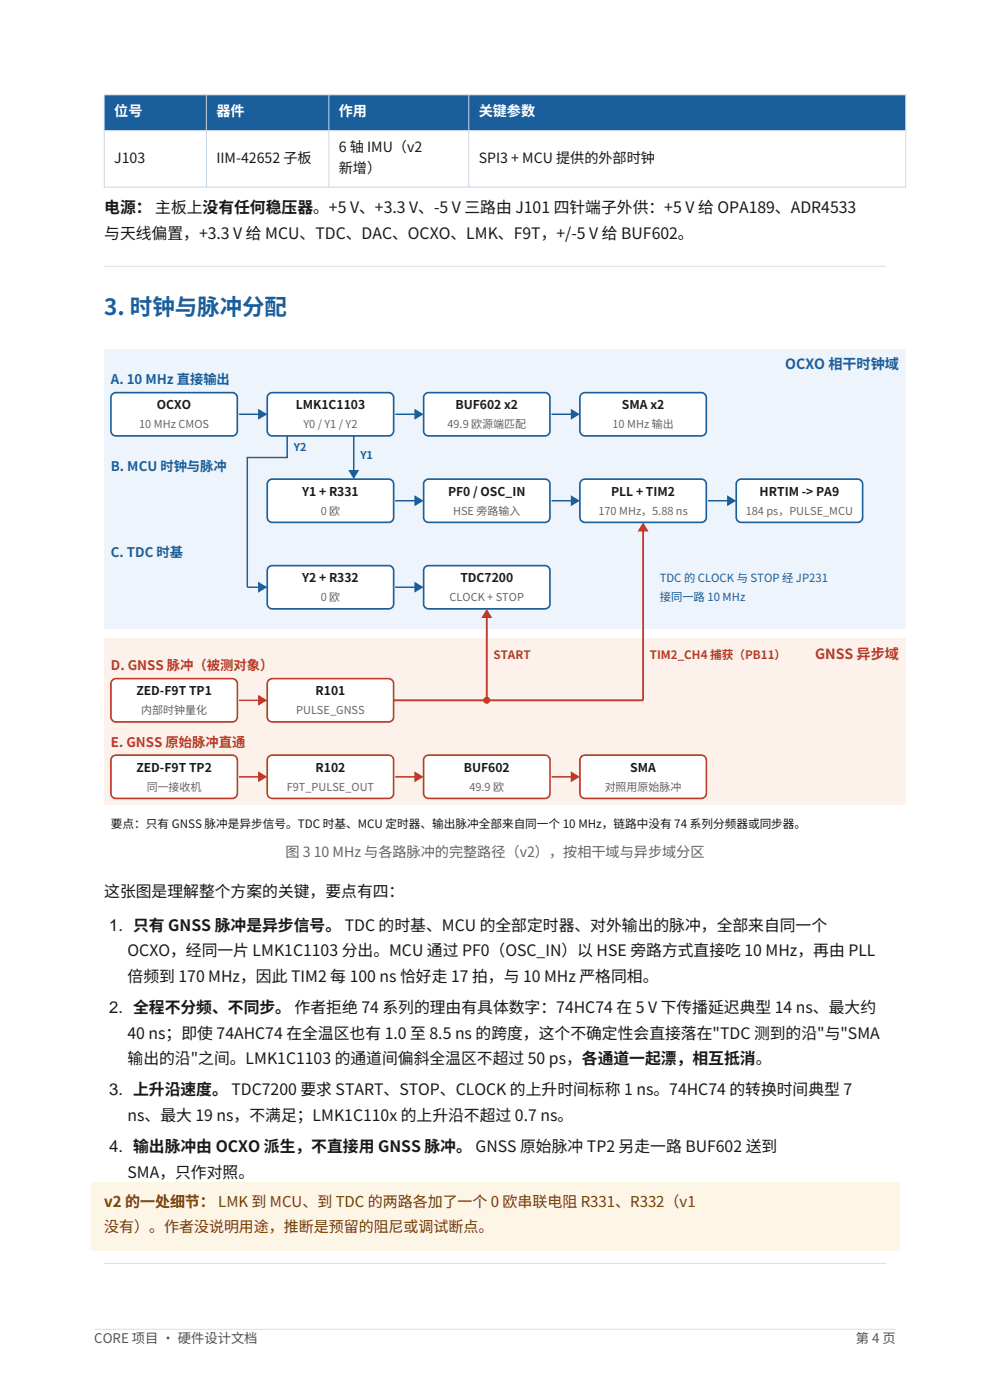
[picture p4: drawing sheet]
<svg xmlns="http://www.w3.org/2000/svg" width="210mm" height="297mm" viewBox="0 0 210 297" stroke-linecap="round" stroke-linejoin="round" font-family="sans-serif">
<defs><g id="words">
<text font-size="4.8" fill="#1a5f9c" x="22.1" y="66.9">3. 时钟与脉冲分配</text>
<g font-size="3.5" fill="#1a1a1a">
<text x="23.2" y="197.4">1. 只有 GNSS 脉冲是异步信号。 TDC 的时基、MCU 的全部定时器、对外输出的脉冲，全部来自同一个</text>
<text x="23.2" y="214.9">2. 全程不分频、不同步。 作者拒绝 74 系列的理由有具体数字：74HC74 在 5 V 下传播延迟典型 14 ns、最大约</text>
<text x="23.2" y="232.3">3. 上升沿速度。 TDC7200 要求 START、STOP、CLOCK 的上升时间标称 1 ns。74HC74 的转换时间典型 7</text>
<text x="23.2" y="244.3">4. 输出脉冲由 OCXO 派生，不直接用 GNSS 脉冲。 GNSS 原始脉冲 TP2 另走一路 BUF602 送到</text>
</g>
<g font-size="3.4" fill="#1a1a1a">
<text x="22.1" y="45.2">电源： 主板上没有任何稳压器。+5 V、+3.3 V、-5 V 三路由 J101 四针端子外供：+5 V 给 OPA189、ADR4533</text>
<text x="22.1" y="50.6">与天线偏置，+3.3 V 给 MCU、TDC、DAC、OCXO、LMK、F9T，+/-5 V 给 BUF602。</text>
<text x="22.1" y="190.2">这张图是理解整个方案的关键，要点有四：</text>
<text x="27.1" y="202.9">OCXO，经同一片 LMK1C1103 分出。MCU 通过 PF0（OSC_IN）以 HSE 旁路方式直接吃 10 MHz，再由 PLL</text>
<text x="27.1" y="208.4">倍频到 170 MHz，因此 TIM2 每 100 ns 恰好走 17 拍，与 10 MHz 严格同相。</text>
<text x="27.1" y="220.4">40 ns；即使 74AHC74 在全温区也有 1.0 至 8.5 ns 的跨度，这个不确定性会直接落在&quot;TDC 测到的沿&quot;与&quot;SMA</text>
<text x="27.1" y="225.8">输出的沿&quot;之间。LMK1C1103 的通道间偏斜全温区不超过 50 ps，各通道一起漂，相互抵消。</text>
<text x="27.1" y="237.8">ns、最大 19 ns，不满足；LMK1C110x 的上升沿不超过 0.7 ns。</text>
<text x="27.1" y="249.8">SMA，只作对照。</text>
</g>
<g font-size="3.2" fill="#7a4a00">
<text x="22.1" y="256.2">v2 的一处细节： LMK 到 MCU、到 TDC 的两路各加了一个 0 欧串联电阻 R331、R332（v1</text>
<text x="22.1" y="261.3">没有）。作者没说明用途，推断是预留的阻尼或调试断点。</text>
</g>
<g font-size="3" fill="#fff">
<text x="24.2" y="24.7">位号</text>
<text x="45.9" y="24.7">器件</text>
<text x="71.9" y="24.7">作用</text>
<text x="101.5" y="24.7">关键参数</text>
</g>
<g font-size="3" fill="#1a1a1a">
<text x="24.2" y="34.5">J103</text>
<text x="45.9" y="34.5">IIM-42652 子板</text>
<text x="71.9" y="32.3">6 轴 IMU（v2</text>
<text x="101.5" y="34.5">SPI3 + MCU 提供的外部时钟</text>
<text x="71.9" y="36.7">新增）</text>
</g>
<text font-size="3" fill="#1a5f9c" x="166.6" y="78.4">OCXO 相干时钟域</text>
<text font-size="3" fill="#c0392b" x="172.9" y="139.7">GNSS 异步域</text>
<text font-size="3" fill="#666" x="60.5" y="181.9">图 3 10 MHz 与各路脉冲的完整路径（v2），按相干域与异步域分区</text>
<g font-size="2.8" fill="#1a5f9c">
<text x="23.5" y="81.5">A. 10 MHz 直接输出</text>
<text x="23.5" y="99.9">B. MCU 时钟与脉冲</text>
<text x="23.5" y="118.2">C. TDC 时基</text>
</g>
<g font-size="2.8" fill="#c0392b">
<text x="23.5" y="142.2">D. GNSS 脉冲（被测对象）</text>
<text x="23.5" y="158.4">E. GNSS 原始脉冲直通</text>
</g>
<g font-size="2.8" fill="#555">
<text x="20" y="285">CORE 项目 · 硬件设计文档</text>
<text x="181.5" y="285">第 4 页</text>
</g>
<g font-size="2.6" fill="#1a1a1a">
<text x="33.3" y="86.8">OCXO</text>
<text x="62.7" y="86.8">LMK1C1103</text>
<text x="96.6" y="86.8">BUF602 x2</text>
<text x="131.9" y="86.8">SMA x2</text>
<text x="64.1" y="105.2">Y1 + R331</text>
<text x="95" y="105.2">PF0 / OSC_IN</text>
<text x="129.6" y="105.2">PLL + TIM2</text>
<text x="161.1" y="105.2">HRTIM -&gt; PA9</text>
<text x="64.1" y="123.5">Y2 + R332</text>
<text x="97.6" y="123.5">TDC7200</text>
<text x="28.9" y="147.5">ZED-F9T TP1</text>
<text x="66.9" y="147.5">R101</text>
<text x="28.9" y="163.7">ZED-F9T TP2</text>
<text x="66.9" y="163.7">R102</text>
<text x="98.4" y="163.7">BUF602</text>
<text x="133.7" y="163.7">SMA</text>
</g>
<g font-size="2.5" fill="#c0392b">
<text x="104.7" y="139.7">START</text>
<text x="137.8" y="139.7">TIM2_CH4 捕获（PB11）</text>
</g>
<text font-size="2.5" fill="#1a1a1a" x="23.5" y="175.7">要点：只有 GNSS 脉冲是异步信号。TDC 时基、MCU 定时器、输出脉冲全部来自同一个 10 MHz，链路中没有 74 系列分频器或同步器。</text>
<g font-size="2.4" fill="#1a5f9c">
<text x="139.9" y="123.5">TDC 的 CLOCK 与 STOP 经 JP231</text>
<text x="139.9" y="127.4">接同一路 10 MHz</text>
</g>
<g font-size="2.3" fill="#666">
<text x="29.5" y="90.9">10 MHz CMOS</text>
<text x="64.3" y="90.9">Y0 / Y1 / Y2</text>
<text x="94.9" y="90.9">49.9 欧源端匹配</text>
<text x="129.9" y="90.9">10 MHz 输出</text>
<text x="68" y="109.2">0 欧</text>
<text x="96.1" y="109.2">HSE 旁路输入</text>
<text x="126.9" y="109.2">170 MHz，5.88 ns</text>
<text x="158.2" y="109.2">184 ps，PULSE_MCU</text>
<text x="68" y="127.6">0 欧</text>
<text x="95.4" y="127.6">CLOCK + STOP</text>
<text x="29.9" y="151.6">内部时钟量化</text>
<text x="62.8" y="151.6">PULSE_GNSS</text>
<text x="31.1" y="167.8">同一接收机</text>
<text x="60.8" y="167.8">F9T_PULSE_OUT</text>
<text x="99.6" y="167.8">49.9 欧</text>
<text x="128.3" y="167.8">对照用原始脉冲</text>
</g>
<g font-size="2.3" fill="#1a5f9c">
<text x="62.3" y="95.6">Y2</text>
<text x="76.4" y="97.4">Y1</text>
</g>
</g></defs>
<path d="M20 282h170" fill="none" stroke="#d5dee7" stroke-width=".21"/>
<path d="M22.1 20.1h170v7.6h-170z" fill-rule="evenodd" fill="#1a5f9c"/>
<path d="M22.1 27.7h170v12h-170z" fill-rule="evenodd" fill="#fff"/>
<path d="M22.1 20.1h170v19.6h-170zM22.1 27.7h170M43.8 20.1v19.6M69.8 20.1v19.6M99.4 20.1v19.6" fill="none" stroke="#c9d6e2" stroke-width=".21"/>
<path d="M22.1 56.5h165.8" fill="none" stroke="#d5dee7" stroke-width=".21"/>
<path d="M22.1 74.1h170v59.3h-170z" fill-rule="evenodd" fill="#eef4fb"/>
<path d="M22.1 135.5h170v35.3h-170z" fill-rule="evenodd" fill="#fdf1ec"/>
<path d="M24 83.5l.6-.2h24.7a1.06 1.06 0 0 1 1 1.1v7a1.06 1.06 0 0 1-1 1.1h-24.7a1.06 1.06 0 0 1-1.1-1.1v-7z" fill-rule="evenodd" fill="#fff" stroke="#1a5f9c" stroke-width=".35"/>
<path d="M50.7 87.9h5.6" fill="none" stroke="#1a5f9c" stroke-width=".32"/>
<path d="M54.9 87l1.4 .9-1.4 .8z" fill="#1a5f9c" stroke="#1a5f9c" stroke-width=".35"/>
<path d="M57.1 83.5l.6-.2h24.7a1.06 1.06 0 0 1 1.1 1.1v7a1.06 1.06 0 0 1-1.1 1.1h-24.7a1.06 1.06 0 0 1-1-1.1v-7z" fill-rule="evenodd" fill="#fff" stroke="#1a5f9c" stroke-width=".35"/>
<path d="M83.9 87.9h5.6" fill="none" stroke="#1a5f9c" stroke-width=".32"/>
<path d="M88.1 87l1.4 .9-1.4 .8z" fill="#1a5f9c" stroke="#1a5f9c" stroke-width=".35"/>
<path d="M90.3 83.5l.6-.2h24.7a1.06 1.06 0 0 1 1.1 1.1v7a1.06 1.06 0 0 1-1.1 1.1h-24.7a1.06 1.06 0 0 1-1.1-1.1v-7z" fill-rule="evenodd" fill="#fff" stroke="#1a5f9c" stroke-width=".35"/>
<path d="M117 87.9h5.7" fill="none" stroke="#1a5f9c" stroke-width=".32"/>
<path d="M121.2 87l1.5 .9-1.5 .8z" fill="#1a5f9c" stroke="#1a5f9c" stroke-width=".35"/>
<g fill="#fff" stroke="#1a5f9c" stroke-width=".35">
<path d="M123.4 83.5l.7-.2h24.7a1.06 1.06 0 0 1 1 1.1v7a1.06 1.06 0 0 1-1 1.1h-24.7a1.06 1.06 0 0 1-1.1-1.1v-7z" fill-rule="evenodd"/>
<path d="M57.1 101.8l.6-.2h24.7a1.06 1.06 0 0 1 1.1 1.1v7.1a1.06 1.06 0 0 1-1.1 1h-24.7a1.06 1.06 0 0 1-1-1v-7.1z" fill-rule="evenodd"/>
</g>
<path d="M83.9 106.2h5.6" fill="none" stroke="#1a5f9c" stroke-width=".32"/>
<path d="M88.1 105.4l1.4 .8-1.4 .9z" fill="#1a5f9c" stroke="#1a5f9c" stroke-width=".35"/>
<path d="M90.3 101.8l.6-.2h24.7a1.06 1.06 0 0 1 1.1 1.1v7.1a1.06 1.06 0 0 1-1.1 1h-24.7a1.06 1.06 0 0 1-1.1-1v-7.1z" fill-rule="evenodd" fill="#fff" stroke="#1a5f9c" stroke-width=".35"/>
<path d="M117 106.2h5.7" fill="none" stroke="#1a5f9c" stroke-width=".32"/>
<path d="M121.2 105.4l1.5 .8-1.5 .9z" fill="#1a5f9c" stroke="#1a5f9c" stroke-width=".35"/>
<path d="M123.2 102.1l.9-.5h24.7a1.06 1.06 0 0 1 1 1.1v7.1a1.06 1.06 0 0 1-1 1h-24.7a1.06 1.06 0 0 1-1.1-1v-7.1z" fill-rule="evenodd" fill="#fff" stroke="#1a5f9c" stroke-width=".35"/>
<path d="M150.2 106.2h5.6" fill="none" stroke="#1a5f9c" stroke-width=".32"/>
<path d="M154.4 105.4l1.4 .8-1.4 .9z" fill="#1a5f9c" stroke="#1a5f9c" stroke-width=".35"/>
<g fill="#fff" stroke="#1a5f9c" stroke-width=".35">
<path d="M156.4 102.1l.8-.5h24.7a1.06 1.06 0 0 1 1.1 1.1v7.1a1.06 1.06 0 0 1-1.1 1h-24.7a1.06 1.06 0 0 1-1-1v-7.1z" fill-rule="evenodd"/>
<path d="M57.1 120.2l.6-.2h24.7a1.06 1.06 0 0 1 1.1 1v7.1a1.06 1.06 0 0 1-1.1 1.1h-24.7a1.06 1.06 0 0 1-1-1.1v-7.1z" fill-rule="evenodd"/>
</g>
<path d="M83.9 124.6h5.6" fill="none" stroke="#1a5f9c" stroke-width=".32"/>
<path d="M88.1 123.7l1.4 .9-1.4 .8z" fill="#1a5f9c" stroke="#1a5f9c" stroke-width=".35"/>
<path d="M90.3 120.2l.6-.2h24.7a1.06 1.06 0 0 1 1.1 1v7.1a1.06 1.06 0 0 1-1.1 1.1h-24.7a1.06 1.06 0 0 1-1.1-1.1v-7.1z" fill-rule="evenodd" fill="#fff" stroke="#1a5f9c" stroke-width=".35"/>
<path d="M23.7 144.4l.9-.4h24.7a1.06 1.06 0 0 1 1 1v7.1a1.06 1.06 0 0 1-1 1h-24.7a1.06 1.06 0 0 1-1.1-1v-7.1z" fill-rule="evenodd" fill="#fff" stroke="#c0392b" stroke-width=".35"/>
<path d="M50.7 148.6h5.6" fill="none" stroke="#c0392b" stroke-width=".32"/>
<path d="M54.9 147.7l1.4 .9-1.4 .8z" fill="#c0392b" stroke="#c0392b" stroke-width=".35"/>
<g fill="#fff" stroke="#c0392b" stroke-width=".35">
<path d="M57.1 144.2l.6-.2h24.7a1.06 1.06 0 0 1 1.1 1v7.1a1.06 1.06 0 0 1-1.1 1h-24.7a1.06 1.06 0 0 1-1-1v-7.1z" fill-rule="evenodd"/>
<path d="M23.7 160.6l.9-.4h24.7a1.06 1.06 0 0 1 1 1.1v7a1.06 1.06 0 0 1-1 1.1h-24.7a1.06 1.06 0 0 1-1.1-1.1v-7z" fill-rule="evenodd"/>
</g>
<path d="M50.7 164.8h5.6" fill="none" stroke="#c0392b" stroke-width=".32"/>
<path d="M54.9 163.9l1.4 .9-1.4 .8z" fill="#c0392b" stroke="#c0392b" stroke-width=".35"/>
<path d="M57.1 160.4l.6-.2h24.7a1.06 1.06 0 0 1 1.1 1.1v7a1.06 1.06 0 0 1-1.1 1.1h-24.7a1.06 1.06 0 0 1-1-1.1v-7z" fill-rule="evenodd" fill="#fff" stroke="#c0392b" stroke-width=".35"/>
<path d="M83.9 164.8h5.6" fill="none" stroke="#c0392b" stroke-width=".32"/>
<path d="M88.1 163.9l1.4 .9-1.4 .8z" fill="#c0392b" stroke="#c0392b" stroke-width=".35"/>
<path d="M90.3 160.4l.6-.2h24.7a1.06 1.06 0 0 1 1.1 1.1v7a1.06 1.06 0 0 1-1.1 1.1h-24.7a1.06 1.06 0 0 1-1.1-1.1v-7z" fill-rule="evenodd" fill="#fff" stroke="#c0392b" stroke-width=".35"/>
<path d="M117 164.8h5.7" fill="none" stroke="#c0392b" stroke-width=".32"/>
<path d="M121.2 163.9l1.5 .9-1.5 .8z" fill="#c0392b" stroke="#c0392b" stroke-width=".35"/>
<path d="M123.2 160.6l.9-.4h24.7a1.06 1.06 0 0 1 1 1.1v7a1.06 1.06 0 0 1-1 1.1h-24.7a1.06 1.06 0 0 1-1.1-1.1v-7z" fill-rule="evenodd" fill="#fff" stroke="#c0392b" stroke-width=".35"/>
<path d="M60.9 92.5v4.6h-8.4v27.5h3.8M75 92.5v8.8" fill="none" stroke="#1a5f9c" stroke-width=".32"/>
<g fill="#1a5f9c" stroke="#1a5f9c" stroke-width=".35">
<path d="M74.2 99.9h1.7l-.9 1.4z"/>
<path d="M54.9 123.7l1.4 .9-1.4 .8z"/>
</g>
<path d="M136.4 111.2v37.4h-52.9M103.3 129.5v19.1" fill="none" stroke="#c0392b" stroke-width=".39"/>
<circle cx="103.3" cy="148.6" r=".64" fill="#c0392b" stroke="#c0392b" stroke-width=".21"/>
<g fill="#c0392b" stroke="#c0392b" stroke-width=".35">
<path d="M103.3 129.5l.8 1.4h-1.7z"/>
<path d="M136.4 111.2l.9 1.4h-1.7z"/>
</g>
<path d="M19.3 250.9h171.4v14.4h-171.4z" fill-rule="evenodd" fill="#fdf6e6"/>
<path d="M22.1 268h165.8" fill="none" stroke="#d5dee7" stroke-width=".21"/>
<use href="#words"/>
</svg>
